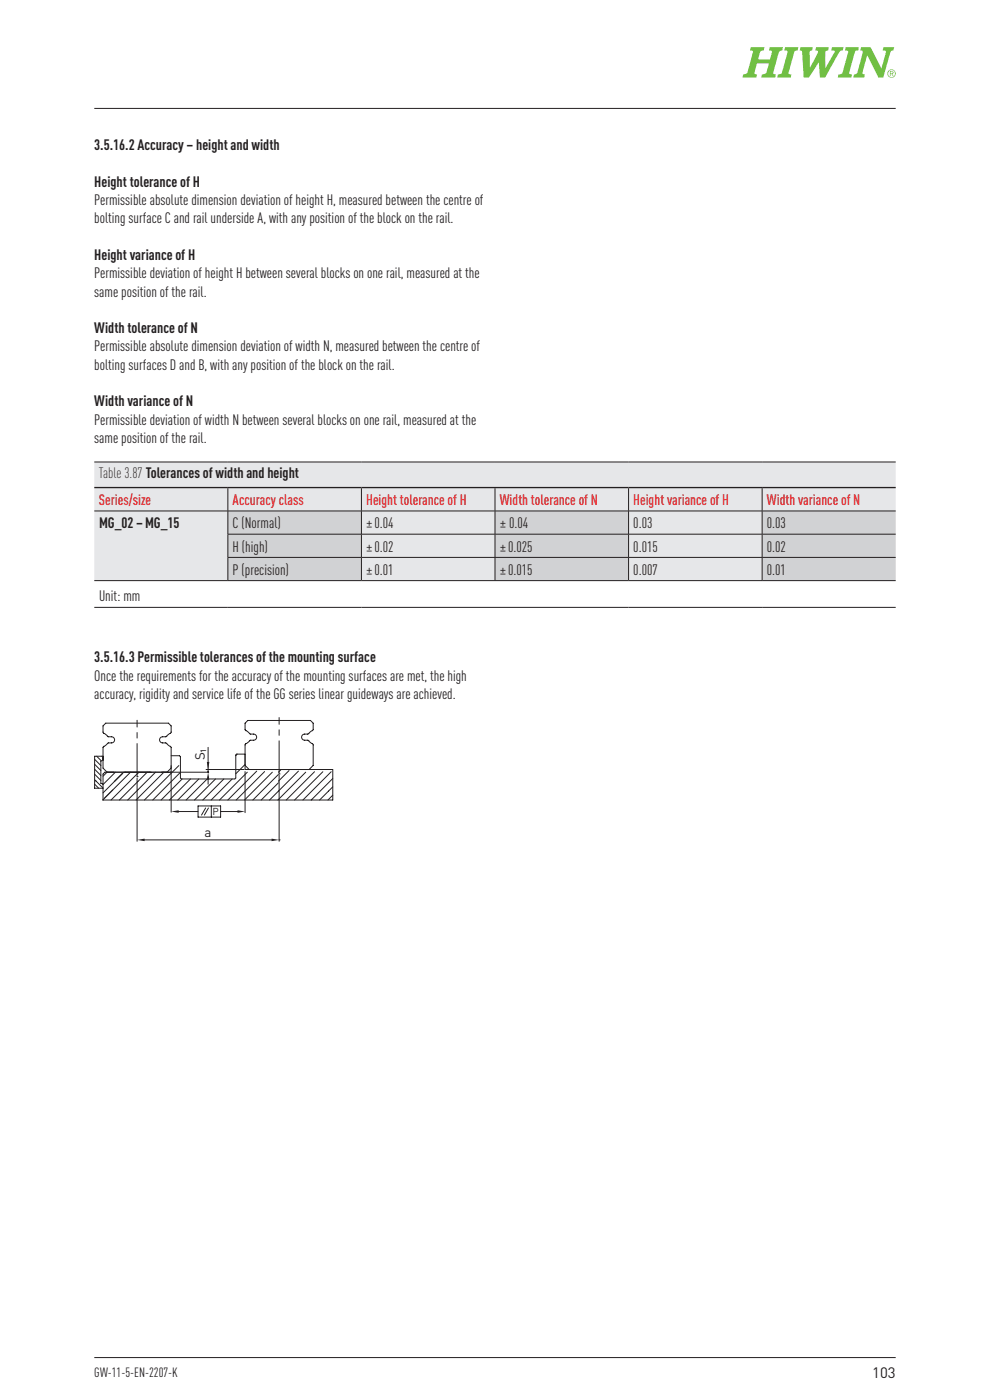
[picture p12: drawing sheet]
<svg xmlns="http://www.w3.org/2000/svg" width="210mm" height="297mm" viewBox="0 0 210 297" stroke-linecap="round" stroke-linejoin="round" font-family="sans-serif">
<defs><g id="words">
<g font-size="3.2" fill="#231f20">
<text x="20" y="31.9">3.5.16.2 Accuracy – height and width</text>
<text x="20" y="39.6">Height tolerance of H</text>
<text x="20" y="43.5">Permissible absolute dimension deviation of height H, measured between the centre of</text>
<text x="20" y="47.4">bolting surface C and rail underside A, with any position of the block on the rail.</text>
<text x="20" y="55.2">Height variance of H</text>
<text x="20" y="59">Permissible deviation of height H between several blocks on one rail, measured at the</text>
<text x="20" y="62.9">same position of the rail.</text>
<text x="20" y="70.7">Width tolerance of N</text>
<text x="20" y="74.6">Permissible absolute dimension deviation of width N, measured between the centre of</text>
<text x="20" y="78.4">bolting surfaces D and B, with any position of the block on the rail.</text>
<text x="20" y="86.2">Width variance of N</text>
<text x="20" y="90.1">Permissible deviation of width N between several blocks on one rail, measured at the</text>
<text x="20" y="94">same position of the rail.</text>
<text x="21" y="101.4">Table 3.87 Tolerances of width and height</text>
<text x="21" y="112.1">MG_02 –MG_15</text>
<text x="49.3" y="112.1">C (Normal)</text>
<text x="77.7" y="112.1">±0.04</text>
<text x="106" y="112.1">± 0.04</text>
<text x="134.3" y="112.1">0.03</text>
<text x="162.7" y="112.1">0.03</text>
<text x="49.3" y="117">H (high)</text>
<text x="77.7" y="117">±0.02</text>
<text x="106" y="117">±0.025</text>
<text x="134.3" y="117">0.015</text>
<text x="162.7" y="117">0.02</text>
<text x="49.3" y="121.9">P (precision)</text>
<text x="77.7" y="121.9">±0.01</text>
<text x="106" y="121.9">±0.015</text>
<text x="134.3" y="121.9">0.007</text>
<text x="162.7" y="121.9">0.01</text>
<text x="21" y="127.6">Unit: mm</text>
<text x="20" y="140.5">3.5.16.3 Permissible tolerances of the mounting surface</text>
<text x="20" y="144.4">Once the requirements for the accuracy of the mounting surfaces are met, the high</text>
<text x="20" y="148.3">accuracy, rigidity and service life of the GG series linear guideways are achieved.</text>
<text x="185" y="292.4">103</text>
</g>
<g font-size="3.2" fill="#ee1d23">
<text x="21" y="107.1">Series/size</text>
<text x="49.3" y="107.1">Accuracy class</text>
<text x="77.7" y="107.1">Height tolerance of H</text>
<text x="106" y="107.1">Width tolerance of N</text>
<text x="134.3" y="107.1">Height variance of H</text>
<text x="162.7" y="107.1">Width variance of N</text>
</g>
<g font-size="2.8" fill="#231f20">
<text x="43.5" y="161.3" transform="rotate(-90 43.5 161.3)">S</text>
<text x="43.4" y="177.5">a</text>
<text x="20" y="292.2">GW-11-5-EN-2207-K</text>
</g>
<text font-size="2.1" fill="#231f20" x="45.1" y="173">P</text>
<text font-size="1.6" fill="#231f20" x="43.7" y="159.7" transform="rotate(-90 43.7 159.7)">1</text>
</g></defs>
<path d="M20 23h170M20 288h170" fill="none" stroke="#231f20" stroke-width=".21"/>
<g fill="#71bf44">
<path d="M159.3 10h2.9l-.2 .7-.5 .1-.2 .2-.5 1.6h2.5l.4-1.6-.2-.2-.4-.1 .2-.7h2.8l-.2 .7-.2 .1a.68 .68 0 0 0-.6 .7l-1.1 3.9 .1 .3 .5 .1-.2 .6h-2.9l.1-.6 .3-.1a.93 .93 0 0 0 .9-1.1l.3-1.2h-2.5l-.6 2.1 .1 .2 .5 .1-.2 .6h-2.9l.1-.6 .3-.1a.68 .68 0 0 0 .7-.6l1.1-4.1-.1-.2-.5-.1z"/>
<path d="M166.5 10h2.8l-.1 .7-.5 .1-.2 .2-1.2 4.4 .1 .3 .5 .1-.2 .7h-2.8l.1-.7h.3a.61 .61 0 0 0 .7-.7l1.1-4.1-.2-.2-.5-.1z"/>
<path d="M179.4 10h2.8l-.2 .7-.5 .1-.2 .2-1.2 4.4 .1 .3 .5 .1-.1 .7h-2.9l.2-.7h.3a.61 .61 0 0 0 .6-.7l1.1-4.1-.1-.2-.6-.1z"/>
<path d="M169.8 10h2.6l-.1 .7-.4 .1-.1 .2v3.4l1.7-3.4-.1-.2-.4-.1 .1-.7h2.7l-.1 .7-.4 .1a3.7 3.7 0 0 0-.2 2.4v1.3l2-3.6-.8-.2 .2-.7h2.4l-.1 .7a.83 .83 0 0 0-1 .7l-2.8 5h-1.1l-.2-3.2-2.1 3.2h-1.1l-.3-5.4-.2-.2-.4-.1z"/>
<path d="M182.7 10h2l2.3 4.5 .9-3.5-.1-.2-.6-.1 .2-.7h2.3l-.2 .7-.4 .1-.2 .2-1.5 5.4h-1.1l-2.3-4.7-1.1 3.7 .1 .3 .5 .1-.2 .6h-2.3l.2-.6 .4-.1a3.9 3.9 0 0 0 .8-2.2l.6-2.4v-.3l-.5-.1z"/>
<path d="M188.9 15.2v.4h.2a.18 .18 0 0 0 .3-.2 .18 .18 0 0 0-.3-.2zM188.8 15.1h.4a.29 .29 0 0 1 .3 .2 .29 .29 0 0 1-.2 .4l.3 .4h-.2l-.3-.4h-.2v.4h-.1zM188.4 15.6a.75 .75 0 0 0 1.5 0 .75 .75 0 0 0-1.5 0zM188.2 15.6a.9 .9 0 0 1 1.8 0 .9 .9 0 0 1-1.8 0z"/>
</g>
<path d="M20 98h170v5.4h-170zM20 103.4h28.3v5h-28.3zM48.3 103.4h28.4v5h-28.4zM76.7 103.4h28.3v5h-28.3zM105 103.4h28.3v5h-28.3zM133.3 103.4h28.4v5h-28.4zM161.7 103.4h28.3v5h-28.3zM20 108.4h28.3v14.8h-28.3zM76.7 108.4h28.3v4.9h-28.3zM133.3 108.4h28.4v4.9h-28.4zM76.7 113.3h28.3v4.9h-28.3zM133.3 113.3h28.4v4.9h-28.4zM76.7 118.2h28.3v5h-28.3zM133.3 118.2h28.4v5h-28.4z" fill="#e6e7e9"/>
<path d="M48.3 108.4h28.4v4.9h-28.4zM105 108.4h28.3v4.9h-28.3zM161.7 108.4h28.3v4.9h-28.3zM48.3 113.3h28.4v4.9h-28.4zM105 113.3h28.3v4.9h-28.3zM161.7 113.3h28.3v4.9h-28.3zM48.3 118.2h28.4v5h-28.4zM105 118.2h28.3v5h-28.3zM161.7 118.2h28.3v5h-28.3z" fill="#d1d2d4"/>
<path d="M20 103.4h170" fill="none" stroke="#231f20" stroke-width=".28"/>
<g fill="none" stroke="#231f20" stroke-width=".21">
<path d="M20 98h170M20 108.4h170M48.3 113.3h141.7M48.3 118.2h141.7M48.3 103.6v4.8M48.3 108.4v4.9M48.3 113.4v4.8M48.3 118.3v4.8M76.7 103.6v4.8M76.7 108.4v4.9M76.7 113.4v4.8M76.7 118.3v4.8"/>
<path d="M105 103.6v4.8M105 108.4v4.9M105 113.4v4.8M105 118.3v4.8M133.3 103.6v4.8M133.3 108.4v4.9M133.3 113.4v4.8M133.3 118.3v4.8M161.7 103.6v4.8M161.7 108.4v4.9M161.7 113.4v4.8M161.7 118.3v4.8"/>
<path d="M20 123.2h170M20 128.9h170M50.3 160l-.3 .3M20.1 163.2l1.3 1.3M21.6 160.4l.3 .3M21.9 160.4h-1.8v6.8h1.8l-1.8-1.8M21.9 161.3l-.5 .1v4.8l.5 .1M27.7 163.8l-5.5 5.6M29.1 165.1v13.4M29.5 163.8l-5.9 5.9M30.5 178.2h27.3M31.2 163.8l-5.9 5.9"/>
<path d="M33 163.8l-5.9 5.9M34.8 163.8l-5.9 5.9M36.3 160.3h1.8l.2 .2v4.6l.2 .2h11.3l.2-.2v-4.9l.2-.2h1.8v3.2h18.6v6.5h-48.7v-5.5l.3-.4h14.1v-1.4M37.9 162.4l-7.3 7.3M38.3 163.8l-5.9 5.9M38.6 165.3l-4.4 4.4M40.4 165.3l-4.5 4.4M42.2 165.3l-4.5 4.4M43.6 171.4l-.9 1.5M43.9 165.3l-4.4 4.4M44.2 171.4l-.9 1.5M45.7 165.3l-4.4 4.4"/>
<path d="M47.5 165.3l-4.5 4.4M49.3 165.3l-4.5 4.4M52 162.2l-2 2M52.5 163.8l-5.9 5.9M54.5 163.6l-6.2 6.1M56.1 163.7l-6 6M57.8 163.8l-5.9 5.9M59.1 164.3l-5.5 5.4M59.1 166.1l-3.7 3.6M59.2 164.5v14M59.5 163.3l-.4 .5M61.3 163.5l-2.2 2.2"/>
<path d="M63.3 163.6l-6.1 6.1M64.8 163.8l-5.9 5.9M66.2 169.6l-.2 .1M66.7 163.7l-6 6M68.5 163.7l-6 6M70.3 163.7l-6 6"/>
</g>
<g fill="#231f20">
<path d="M29.1 178.2l1.6-.3v.5z"/>
<path d="M57.6 177.9l1.6 .3-1.6 .2z"/>
</g>
<path d="M29.1 164.8h.1M36.3 164v8.3M37.3 172.2h4.7M52 163.7v8.7M59.2 164.2h.1M59.2 178.2h.1" fill="none" stroke="#231f20" stroke-width=".21"/>
<g fill="#231f20">
<path d="M36.3 172.2l1.6-.3v.5z"/>
<path d="M50.4 171.9l1.6 .3-1.6 .2z"/>
</g>
<path d="M44.1 158.5v5.3M36 163.8h8.3M42 171h4.8v2.3h-4.8zM43.7 163.2h8M44.1 164.8v1.6M44.8 171v2.3M46.8 172.2h4.2" fill="none" stroke="#231f20" stroke-width=".21"/>
<g fill="#231f20">
<path d="M44.1 163.8l.3 1.6h-.5z"/>
<path d="M43.9 161.6h.5l-.3 1.6z"/>
</g>
<g fill="none" stroke="#231f20" stroke-width=".21">
<path d="M21.9 154l.5-.6h13.3l.6 .6v1.5l-1 .8h-.8a.65 .65 0 0 0-.7 .7 .65 .65 0 0 0 .7 .6h.8l1 1v4.3l-.9 .9h-12.7l-.8-.9v-4.3l1-1h.8a.65 .65 0 0 0 .6-.6 .65 .65 0 0 0-.6-.7h-.8l-1-.8zM52 153.4l.6-.6h13.3l.5 .6v1.5l-1 .8h-.8a.65 .65 0 0 0-.6 .7 .65 .65 0 0 0 .6 .6l.8 .1 1 .9v4.4l-.8 .8h-12.7l-.9-.8v-4.4l1-.9 .8-.1a.65 .65 0 0 0 .6-.6 .65 .65 0 0 0-.6-.7h-.8l-1-.8zM20.1 162.1l1.3 1.4M20.1 161.1l1.3 1.3M20.1 166.4l.8 .8M20.1 164.2l1.3 1.4M20.5 160.4l.9 .9M22.7 163.8l-.8 .9M23.9 167.6l-2.1 2.1M24.5 163.8l-2.6 2.6M26.2 163.8l-4.3 4.4M70.6 165.2l-4.6 4.5"/>
<path d="M70.6 166.9l-2.8 2.8M70.6 168.7l-1 1"/>
</g>
<path d="M29.1 164.8v-12M59.2 164.2v-12" fill="none" stroke="#231f20" stroke-width=".21" stroke-dasharray="7 1.2 1.2 1.2"/>
<use href="#words"/>
</svg>
